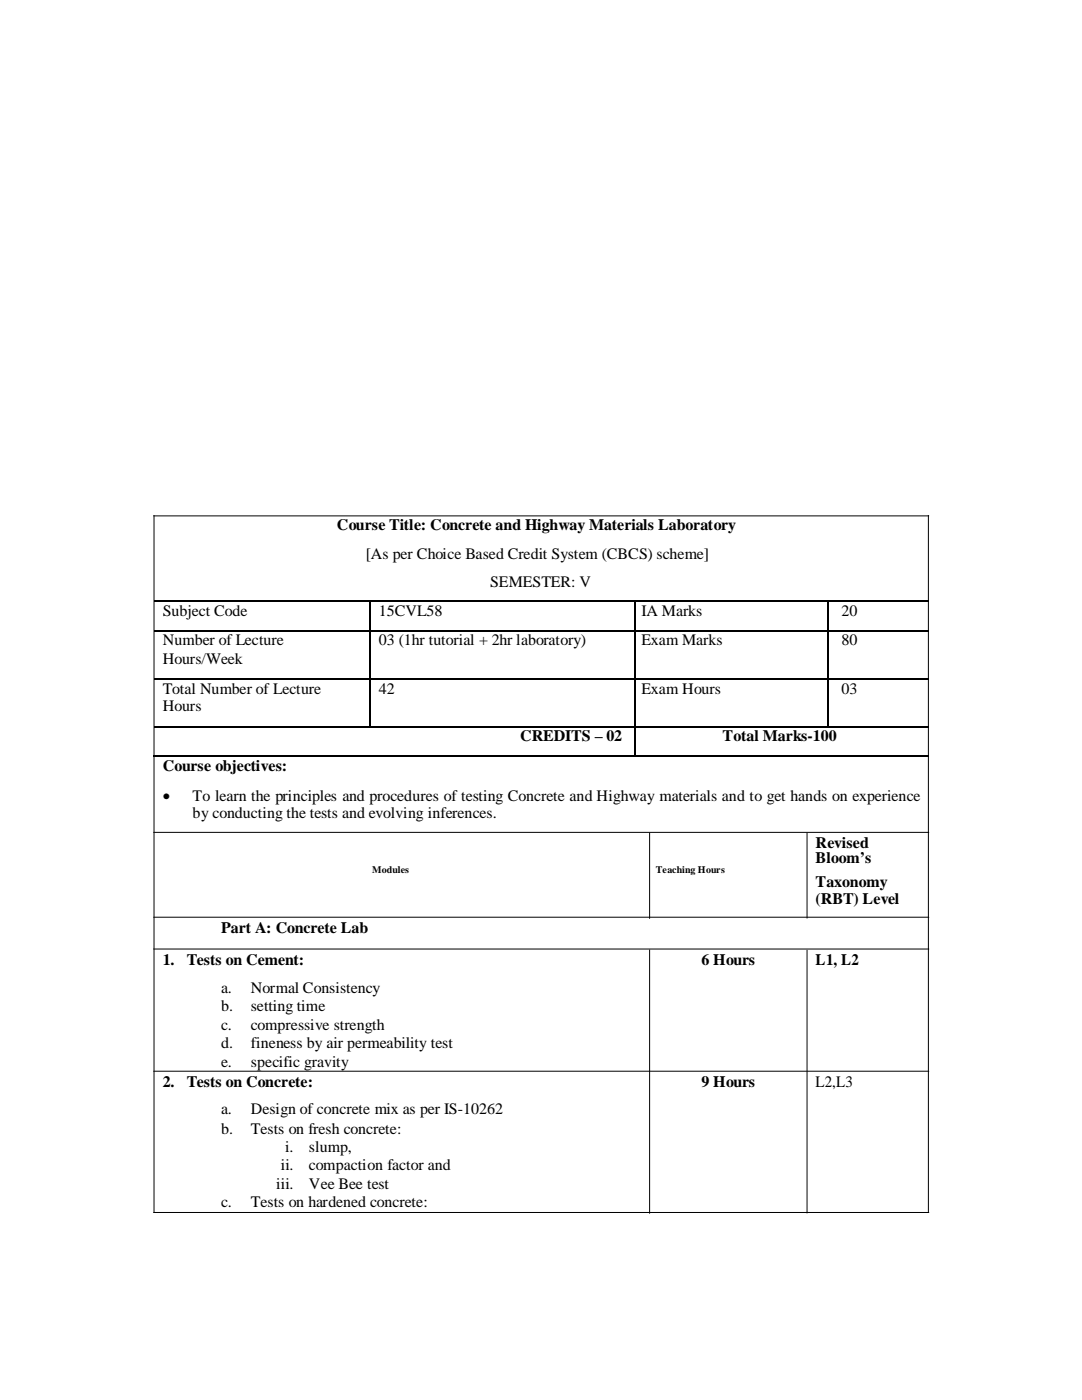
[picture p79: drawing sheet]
<svg xmlns="http://www.w3.org/2000/svg" width="216mm" height="279mm" viewBox="0 0 216 279" stroke-linecap="round" stroke-linejoin="round" font-family="sans-serif">
<defs><g id="words">
<g font-size="3.2">
<text x="67.2" y="105.8">Course Title: Concrete and Highway Materials Laboratory</text>
<text x="73" y="111.5">[As per Choice Based Credit System (CBCS) scheme]</text>
<text x="97.8" y="117.1">SEMESTER: V</text>
<text x="32.5" y="123">Subject Code</text>
<text x="75.6" y="123">15CVL58</text>
<text x="128" y="123">IA Marks</text>
<text x="167.9" y="123">20</text>
<text x="32.5" y="128.8">Number of Lecture</text>
<text x="75.6" y="128.8">03 (1hr tutorial + 2hr laboratory)</text>
<text x="128" y="128.8">Exam Marks</text>
<text x="167.9" y="128.8">80</text>
<text x="32.5" y="132.4">Hours/Week</text>
<text x="32.5" y="138.4">Total Number of Lecture</text>
<text x="32.5" y="141.9">Hours</text>
<text x="75.6" y="138.4">42</text>
<text x="128" y="138.4">Exam Hours</text>
<text x="167.9" y="138.4">03</text>
<text x="103.8" y="147.9">CREDITS – 02</text>
<text x="144.2" y="147.9">Total Marks-100</text>
<text x="32.5" y="153.8">Course objectives:</text>
<text x="32.5" y="159.9">•</text>
<text x="38.4" y="159.9">To learn the principles and procedures of testing Concrete and Highway materials and to get hands on experience</text>
<text x="38.4" y="163.3">by conducting the tests and evolving inferences.</text>
<text x="162.7" y="169.2">Revised</text>
<text x="162.7" y="172.2">Bloom’s</text>
<text x="162.7" y="177">Taxonomy</text>
<text x="162.7" y="180.3">(RBT) Level</text>
<text x="44.1" y="186.2">Part A: Concrete Lab</text>
<text x="32.5" y="192.6">1.</text>
<text x="37.3" y="192.6">Tests on Cement:</text>
<text x="140" y="192.6">6 Hours</text>
<text x="162.7" y="192.6">L1, L2</text>
<text x="44.1" y="198.1">a.</text>
<text x="44.1" y="201.8">b.</text>
<text x="50" y="198.1">Normal Consistency</text>
<text x="50" y="201.8">setting time</text>
<text x="44.1" y="205.6">c.</text>
<text x="44.1" y="209.2">d.</text>
<text x="50" y="205.6">compressive strength</text>
<text x="50" y="209.2">fineness by air permeability test</text>
<text x="44.1" y="212.9">e.</text>
<text x="50.1" y="212.9">specific gravity</text>
<text x="32.5" y="216.9">2.</text>
<text x="37.3" y="216.9">Tests on Concrete:</text>
<text x="140" y="216.9">9 Hours</text>
<text x="162.7" y="216.9">L2,L3</text>
<text x="44.1" y="222.4">a.</text>
<text x="44.1" y="226.2">b.</text>
<text x="50" y="222.4">Design of concrete mix as per IS-10262</text>
<text x="50" y="226.2">Tests on fresh concrete:</text>
<text x="56.1" y="233.5">ii.</text>
<text x="56.9" y="229.9">i.</text>
<text x="61.6" y="229.9">slump,</text>
<text x="61.6" y="233.5">compaction factor and</text>
<text x="55.1" y="237.2">iii.</text>
<text x="61.6" y="237.2">Vee Bee test</text>
<text x="44.1" y="240.9">c.</text>
<text x="50" y="240.9">Tests on hardened concrete:</text>
</g>
<g font-size="2">
<text x="74.3" y="174.2">Modules</text>
<text x="130.9" y="174.2">Teaching Hours</text>
</g>
</g></defs>
<path d="M30.6 103h154.7M30.7 102.9v139.1M185.3 102.9v139.1M30.6 166.1h154.7M129.6 166.2v17.1M161 166.2v17.1M30.6 183h154.7M30.6 189.4h154.7M129.6 189.6v52.5M161 189.6v52.5M30.6 213.8h154.7M30.6 242h154.7" fill="none" stroke="#000" stroke-width=".2"/>
<path d="M30.8 120h42.9M74.1 120h52.4M126.6 120.1v5.7M126.6 126.2v9.1M126.6 135.6v9.3M126.7 120h38.3M165.1 120.1v5.7M165.1 126.2v9.1M165.1 135.6v9.3M165.3 120h20M126.6 145.2v3.5" fill="none" stroke="#000" stroke-width=".25"/>
<g fill="#000">
<path d="M73.7 119.9h.4v.2h-.4zM73.7 125.8h.4v.4h-.4zM73.7 135.3h.4v.3h-.4zM126.5 119.9h.2v.2h-.2zM126.5 125.8h.2v.4h-.2zM126.5 135.3h.2v.3h-.2zM165 119.9h.3v.2h-.3zM165 125.8h.3v.4h-.3zM165 135.3h.3v.3h-.3zM73.7 150.6h.3v.4h-.3zM73.7 144.9h.4v.3h-.4zM74.1 144.9h.3v.3h-.3z"/>
<path d="M126.5 144.9h.2v.3h-.2zM126.5 148.7h.2v1.9h-.2zM126.5 150.6h.2v.4h-.2zM164.9 150.6h.3v.4h-.3zM165 144.9h.3v.3h-.3z"/>
</g>
<g fill="none" stroke="#000" stroke-width=".34">
<path d="M30.8 126h42.9M30.8 135.5h42.9M73.9 120.1v5.7M73.9 126.2v9.1M73.9 135.6v9.3M74.1 126h52.4M74.1 135.5h52.4M126.7 126h38.3M126.7 135.5h38.3M165.3 126h20M165.3 135.5h20M30.6 150.8h43.3"/>
<path d="M30.8 145h42.9M74 150.8h52.5M74.4 145h52.1M126.7 145h38.3M126.7 150.8h38.4M165.2 150.8h20.1M165.3 145h20"/>
</g>
<use href="#words"/>
</svg>
